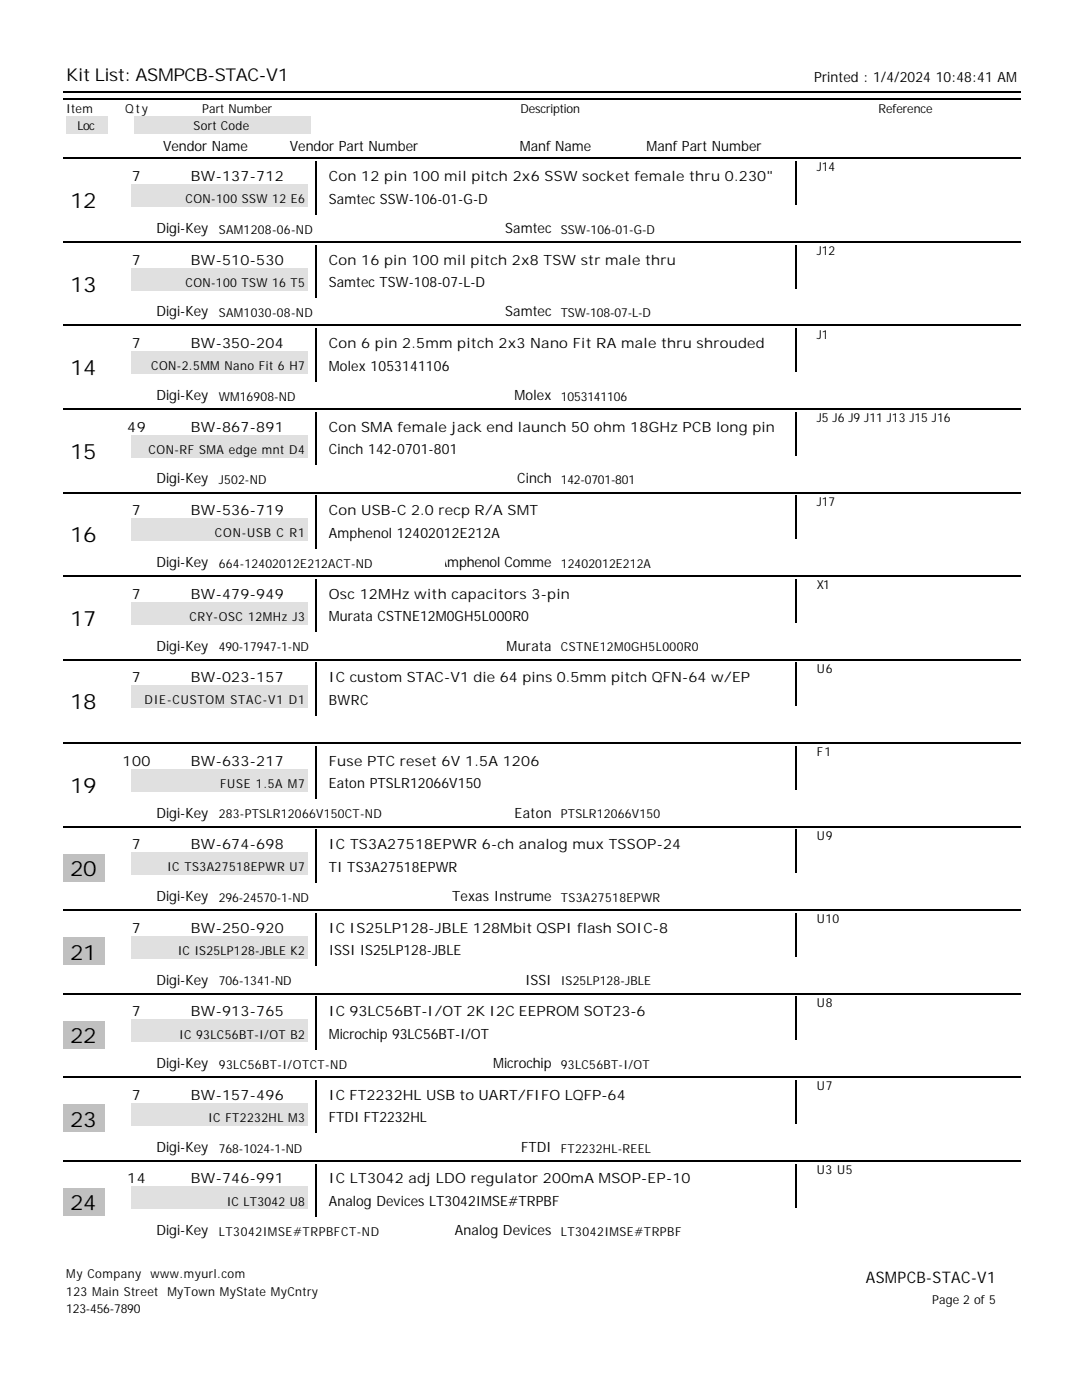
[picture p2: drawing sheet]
<svg xmlns="http://www.w3.org/2000/svg" width="216mm" height="279mm" viewBox="0 0 216 279" stroke-linecap="round" stroke-linejoin="round" font-family="sans-serif">
<defs><g id="words">
<g font-size="4.2">
<text x="14" y="41.5">12</text>
<text x="14" y="58.2">13</text>
<text x="14" y="74.9">14</text>
<text x="14" y="91.5">15</text>
<text x="14" y="108.2">16</text>
<text x="14" y="124.9">17</text>
<text x="14" y="141.6">18</text>
<text x="14" y="158.2">19</text>
<text x="14" y="174.9">20</text>
<text x="14" y="191.6">21</text>
<text x="14" y="208.2">22</text>
<text x="14" y="224.9">23</text>
<text x="14" y="241.6">24</text>
</g>
<text font-size="3.5" x="13.2" y="16.2">Kit List: ASMPCB-STAC-V1</text>
<text font-size="3.2" x="172.8" y="256.1">ASMPCB-STAC-V1</text>
<g font-size="2.8">
<text x="162.5" y="16.3">Printed : 1/4/2024 10:48:41 AM</text>
<text x="32.5" y="30.1">Vendor Name</text>
<text x="57.8" y="30.1">Vendor Part Number</text>
<text x="103.7" y="30.1">Manf Name</text>
<text x="129" y="30.1">Manf Part Number</text>
<text x="26.3" y="36.2">7</text>
<text x="38.1" y="36.2">BW-137-712</text>
<text x="65.6" y="36.2">Con 12 pin 100 mil pitch 2x6 SSW socket female thru 0.230&quot; post height</text>
<text x="65.6" y="40.7">Samtec SSW-106-01-G-D</text>
<text x="31.2" y="46.5">Digi-Key</text>
<text x="100.8" y="46.5">Samtec</text>
<text x="26.3" y="52.8">7</text>
<text x="38.1" y="52.8">BW-510-530</text>
<text x="65.6" y="52.8">Con 16 pin 100 mil pitch 2x8 TSW str male thru</text>
<text x="65.6" y="57.3">Samtec TSW-108-07-L-D</text>
<text x="31.2" y="63.1">Digi-Key</text>
<text x="100.8" y="63.1">Samtec</text>
<text x="26.3" y="69.5">7</text>
<text x="38.1" y="69.5">BW-350-204</text>
<text x="65.6" y="69.5">Con 6 pin 2.5mm pitch 2x3 Nano Fit RA male thru shrouded</text>
<text x="65.6" y="74">Molex 1053141106</text>
<text x="31.2" y="79.8">Digi-Key</text>
<text x="102.7" y="79.8">Molex</text>
<text x="25.4" y="86.2">49</text>
<text x="38.1" y="86.2">BW-867-891</text>
<text x="65.6" y="86.2">Con SMA female jack end launch 50 ohm 18GHz PCB long pin (f/62mil board)</text>
<text x="65.6" y="90.7">Cinch 142-0701-801</text>
<text x="31.2" y="96.5">Digi-Key</text>
<text x="103.2" y="96.5">Cinch</text>
<text x="26.3" y="102.8">7</text>
<text x="38.1" y="102.8">BW-536-719</text>
<text x="65.6" y="102.8">Con USB-C 2.0 recp R/A SMT</text>
<text x="65.6" y="107.3">Amphenol 12402012E212A</text>
<text x="31.2" y="113.2">Digi-Key</text>
<text x="87.6" y="113.2">Amphenol Comme</text>
<text x="26.3" y="119.5">7</text>
<text x="38.1" y="119.5">BW-479-949</text>
<text x="65.6" y="119.5">Osc 12MHz with capacitors 3-pin</text>
<text x="65.6" y="124">Murata CSTNE12M0GH5L000R0</text>
<text x="31.2" y="129.8">Digi-Key</text>
<text x="101.1" y="129.8">Murata</text>
<text x="26.3" y="136.2">7</text>
<text x="38.1" y="136.2">BW-023-157</text>
<text x="65.6" y="136.2">IC custom STAC-V1 die 64 pins 0.5mm pitch QFN-64 w/EP</text>
<text x="65.6" y="140.7">BWRC</text>
<text x="24.5" y="152.8">100</text>
<text x="38.1" y="152.8">BW-633-217</text>
<text x="65.6" y="152.8">Fuse PTC reset 6V 1.5A 1206</text>
<text x="65.6" y="157.3">Eaton PTSLR12066V150</text>
<text x="31.2" y="163.2">Digi-Key</text>
<text x="102.7" y="163.2">Eaton</text>
<text x="26.3" y="169.5">7</text>
<text x="38.1" y="169.5">BW-674-698</text>
<text x="65.6" y="169.5">IC TS3A27518EPWR 6-ch analog mux TSSOP-24</text>
<text x="31.2" y="179.8">Digi-Key</text>
<text x="65.6" y="174">TI TS3A27518EPWR</text>
<text x="90.2" y="179.8">Texas Instrume</text>
<text x="26.3" y="186.2">7</text>
<text x="38.1" y="186.2">BW-250-920</text>
<text x="65.6" y="186.2">IC IS25LP128-JBLE 128Mbit QSPI flash SOIC-8</text>
<text x="65.6" y="190.7">ISSI IS25LP128-JBLE</text>
<text x="31.2" y="196.5">Digi-Key</text>
<text x="104.8" y="196.5">ISSI</text>
<text x="26.3" y="202.8">7</text>
<text x="38.1" y="202.8">BW-913-765</text>
<text x="65.6" y="202.8">IC 93LC56BT-I/OT 2K I2C EEPROM SOT23-6</text>
<text x="65.6" y="207.3">Microchip 93LC56BT-I/OT</text>
<text x="31.2" y="213.2">Digi-Key</text>
<text x="98.4" y="213.2">Microchip</text>
<text x="26.3" y="219.5">7</text>
<text x="38.1" y="219.5">BW-157-496</text>
<text x="65.6" y="219.5">IC FT2232HL USB to UART/FIFO LQFP-64</text>
<text x="65.6" y="224">FTDI FT2232HL</text>
<text x="31.2" y="229.8">Digi-Key</text>
<text x="104" y="229.8">FTDI</text>
<text x="25.4" y="236.2">14</text>
<text x="38.1" y="236.2">BW-746-991</text>
<text x="65.6" y="236.2">IC LT3042 adj LDO regulator 200mA MSOP-EP-10</text>
<text x="65.6" y="240.7">Analog Devices LT3042IMSE#TRPBF</text>
<text x="31.2" y="246.5">Digi-Key</text>
<text x="90.8" y="246.5">Analog Devices</text>
</g>
<g font-size="2.5">
<text x="13.2" y="22.6">Item</text>
<text x="25" y="22.6">Qty</text>
<text x="40.3" y="22.6">Part Number</text>
<text x="103.8" y="22.6">Description</text>
<text x="175.3" y="22.6">Reference</text>
<text x="15.5" y="26">Loc</text>
<text x="38.6" y="26">Sort Code</text>
<text x="163" y="34.2">J14</text>
<text x="37" y="40.6">CON-100 SSW 12 E6</text>
<text x="43.7" y="46.7">SAM1208-06-ND</text>
<text x="111.9" y="46.7">SSW-106-01-G-D</text>
<text x="163" y="50.9">J12</text>
<text x="37" y="57.2">CON-100 TSW 16 T5</text>
<text x="43.7" y="63.3">SAM1030-08-ND</text>
<text x="111.9" y="63.3">TSW-108-07-L-D</text>
<text x="163" y="67.6">J1</text>
<text x="30.2" y="73.9">CON-2.5MM Nano Fit 6 H7</text>
<text x="43.7" y="80">WM16908-ND</text>
<text x="111.9" y="80">1053141106</text>
<text x="163" y="84.2">J5 J6 J9 J11 J13 J15 J16</text>
<text x="29.6" y="90.6">CON-RF SMA edge mnt D4</text>
<text x="43.7" y="96.7">J502-ND</text>
<text x="111.9" y="96.7">142-0701-801</text>
<text x="163" y="100.9">J17</text>
<text x="42.9" y="107.2">CON-USB C R1</text>
<text x="43.7" y="113.3">664-12402012E212ACT-ND</text>
<text x="111.9" y="113.3">12402012E212A</text>
<text x="163" y="117.6">X1</text>
<text x="37.8" y="123.9">CRY-OSC 12MHz J3</text>
<text x="43.7" y="130">490-17947-1-ND</text>
<text x="111.9" y="130">CSTNE12M0GH5L000R0</text>
<text x="163" y="134.2">U6</text>
<text x="28.8" y="140.6">DIE-CUSTOM STAC-V1 D1</text>
<text x="163" y="150.9">F1</text>
<text x="43.9" y="157.3">FUSE 1.5A M7</text>
<text x="43.7" y="163.3">283-PTSLR12066V150CT-ND</text>
<text x="111.9" y="163.3">PTSLR12066V150</text>
<text x="163" y="167.6">U9</text>
<text x="33.3" y="173.9">IC TS3A27518EPWR U7</text>
<text x="43.7" y="180">296-24570-1-ND</text>
<text x="111.9" y="180">TS3A27518EPWR</text>
<text x="163" y="184.2">U10</text>
<text x="35.5" y="190.6">IC IS25LP128-JBLE K2</text>
<text x="43.7" y="196.7">706-1341-ND</text>
<text x="111.9" y="196.7">IS25LP128-JBLE</text>
<text x="163" y="200.9">U8</text>
<text x="35.7" y="207.3">IC 93LC56BT-I/OT B2</text>
<text x="43.7" y="213.3">93LC56BT-I/OTCT-ND</text>
<text x="111.9" y="213.3">93LC56BT-I/OT</text>
<text x="163" y="217.6">U7</text>
<text x="41.5" y="223.9">IC FT2232HL M3</text>
<text x="43.7" y="230">768-1024-1-ND</text>
<text x="111.9" y="230">FT2232HL-REEL</text>
<text x="163" y="234.2">U3 U5</text>
<text x="45.2" y="240.6">IC LT3042 U8</text>
<text x="43.7" y="246.7">LT3042IMSE#TRPBFCT-ND</text>
<text x="111.9" y="246.7">LT3042IMSE#TRPBF</text>
<text x="13.2" y="255.1">My Company</text>
<text x="30" y="255.1">www.myurl.com</text>
<text x="13.2" y="258.6">123 Main Street MyTown MyState MyCntry</text>
<text x="13.2" y="262">123-456-7890</text>
<text x="186" y="260.2">Page 2 of 5</text>
</g>
</g></defs>
<path d="M12.7 18.4h191" fill="none" stroke="#000" stroke-width=".26"/>
<g fill="#fff">
<path d="M27 27h28v4h-28z"/>
<path d="M56.6 27h28.1v4h-28.1z"/>
<path d="M96.8 27h28.1v4h-28.1z"/>
<path d="M126.5 27h28.3v4h-28.3z"/>
</g>
<path d="M12.7 19.7h191" fill="none" stroke="#000" stroke-width=".26"/>
<g fill="#e0e0e0">
<path d="M13.2 23.3h8.2v3.4h-8.2z"/>
<path d="M26.7 23.3h35.2v3.4h-35.2z"/>
</g>
<g fill="#fff">
<path d="M65.1 32.5h89.7v4.5h-89.7z"/>
<path d="M65.1 37h89.7v4.5h-89.7z"/>
</g>
<path d="M158.9 32.3v10.6" fill="none" stroke="#000" stroke-width=".26"/>
<path d="M26.2 36.8h35.2v4.5h-35.2z" fill="#e0e0e0"/>
<path d="M14 42.9h28.1v4.5h-28.1z" fill="#fff"/>
<path d="M63.1 32.3v10.6" fill="none" stroke="#000" stroke-width=".26"/>
<g fill="#fff">
<path d="M43.1 42.9h45v4.5h-45z"/>
<path d="M88.9 42.9h21.7v4.5h-21.7z"/>
<path d="M111.4 42.9h45v4.5h-45z"/>
</g>
<path d="M12.7 31.6h191" fill="none" stroke="#000" stroke-width=".26"/>
<g fill="#fff">
<path d="M12.7 37h8.2v5.6h-8.2z"/>
<path d="M158 41h40.4v6.1h-40.4z"/>
<path d="M65.1 49.2h89.7v4.5h-89.7z"/>
<path d="M65.1 53.7h89.7v4.5h-89.7z"/>
</g>
<path d="M158.9 48.9v10.6" fill="none" stroke="#000" stroke-width=".26"/>
<path d="M26.2 53.4h35.2v4.5h-35.2z" fill="#e0e0e0"/>
<path d="M14 59.5h28.1v4.5h-28.1z" fill="#fff"/>
<path d="M63.1 48.9v10.6" fill="none" stroke="#000" stroke-width=".26"/>
<g fill="#fff">
<path d="M43.1 59.5h45v4.5h-45z"/>
<path d="M88.9 59.5h21.7v4.5h-21.7z"/>
<path d="M111.4 59.5h45v4.5h-45z"/>
</g>
<path d="M12.7 48.3h191" fill="none" stroke="#000" stroke-width=".26"/>
<g fill="#fff">
<path d="M12.7 53.7h8.2v5.6h-8.2z"/>
<path d="M158 57.7h40.4v6.1h-40.4z"/>
<path d="M65.1 65.9h89.7v4.5h-89.7z"/>
<path d="M65.1 70.4h89.7v4.5h-89.7z"/>
</g>
<path d="M158.9 65.6v10.6" fill="none" stroke="#000" stroke-width=".26"/>
<path d="M26.2 70.1h35.2v4.5h-35.2z" fill="#e0e0e0"/>
<path d="M14 76.2h28.1v4.5h-28.1z" fill="#fff"/>
<path d="M63.1 65.6v10.6" fill="none" stroke="#000" stroke-width=".26"/>
<g fill="#fff">
<path d="M43.1 76.2h45v4.5h-45z"/>
<path d="M88.9 76.2h21.7v4.5h-21.7z"/>
<path d="M111.4 76.2h45v4.5h-45z"/>
</g>
<path d="M12.7 65h191" fill="none" stroke="#000" stroke-width=".26"/>
<g fill="#fff">
<path d="M12.7 70.4h8.2v5.5h-8.2z"/>
<path d="M158 74.3h40.4v6.1h-40.4z"/>
<path d="M65.1 82.5h89.7v4.5h-89.7z"/>
<path d="M65.1 87h89.7v4.5h-89.7z"/>
</g>
<path d="M158.9 82.3v10.6" fill="none" stroke="#000" stroke-width=".26"/>
<path d="M26.2 86.8h35.2v4.5h-35.2z" fill="#e0e0e0"/>
<path d="M14 92.9h28.1v4.5h-28.1z" fill="#fff"/>
<path d="M63.1 82.3v10.6" fill="none" stroke="#000" stroke-width=".26"/>
<g fill="#fff">
<path d="M43.1 92.9h45v4.5h-45z"/>
<path d="M88.9 92.9h21.7v4.5h-21.7z"/>
<path d="M111.4 92.9h45v4.5h-45z"/>
</g>
<path d="M12.7 81.6h191" fill="none" stroke="#000" stroke-width=".26"/>
<g fill="#fff">
<path d="M12.7 87h8.2v5.6h-8.2z"/>
<path d="M158 91h40.4v6.1h-40.4z"/>
<path d="M65.1 99.2h89.7v4.5h-89.7z"/>
<path d="M65.1 103.7h89.7v4.5h-89.7z"/>
</g>
<path d="M158.9 99v10.5" fill="none" stroke="#000" stroke-width=".26"/>
<path d="M26.2 103.5h35.2v4.4h-35.2z" fill="#e0e0e0"/>
<path d="M14 109.5h28.1v4.5h-28.1z" fill="#fff"/>
<path d="M63.1 99v10.5" fill="none" stroke="#000" stroke-width=".26"/>
<g fill="#fff">
<path d="M43.1 109.5h45v4.5h-45z"/>
<path d="M88.9 109.5h21.7v4.5h-21.7z"/>
<path d="M111.4 109.5h45v4.5h-45z"/>
</g>
<path d="M12.7 98.3h191" fill="none" stroke="#000" stroke-width=".26"/>
<g fill="#fff">
<path d="M12.7 103.7h8.2v5.6h-8.2z"/>
<path d="M158 107.7h40.4v6.1h-40.4z"/>
<path d="M65.1 115.9h89.7v4.5h-89.7z"/>
<path d="M65.1 120.4h89.7v4.5h-89.7z"/>
</g>
<path d="M158.9 115.6v10.6" fill="none" stroke="#000" stroke-width=".26"/>
<path d="M26.2 120.1h35.2v4.5h-35.2z" fill="#e0e0e0"/>
<path d="M14 126.2h28.1v4.5h-28.1z" fill="#fff"/>
<path d="M63.1 115.6v10.6" fill="none" stroke="#000" stroke-width=".26"/>
<g fill="#fff">
<path d="M43.1 126.2h45v4.5h-45z"/>
<path d="M88.9 126.2h21.7v4.5h-21.7z"/>
<path d="M111.4 126.2h45v4.5h-45z"/>
</g>
<path d="M12.7 115h191" fill="none" stroke="#000" stroke-width=".26"/>
<g fill="#fff">
<path d="M12.7 120.4h8.2v5.5h-8.2z"/>
<path d="M158 124.4h40.4v6h-40.4z"/>
<path d="M65.1 132.6h89.7v4.5h-89.7z"/>
<path d="M65.1 137.1h89.7v4.5h-89.7z"/>
</g>
<path d="M158.9 132.3v10.6" fill="none" stroke="#000" stroke-width=".26"/>
<path d="M26.2 136.8h35.2v4.5h-35.2z" fill="#e0e0e0"/>
<path d="M14 142.9h28.1v4.5h-28.1z" fill="#fff"/>
<path d="M63.1 132.3v10.6" fill="none" stroke="#000" stroke-width=".26"/>
<g fill="#fff">
<path d="M43.1 142.9h45v4.5h-45z"/>
<path d="M88.9 142.9h21.7v4.5h-21.7z"/>
<path d="M111.4 142.9h45v4.5h-45z"/>
</g>
<path d="M12.7 131.6h191" fill="none" stroke="#000" stroke-width=".26"/>
<g fill="#fff">
<path d="M12.7 137.1h8.2v5.5h-8.2z"/>
<path d="M158 141h40.4v6.1h-40.4z"/>
<path d="M65.1 149.2h89.7v4.5h-89.7z"/>
<path d="M65.1 153.7h89.7v4.5h-89.7z"/>
</g>
<path d="M158.9 149v10.5" fill="none" stroke="#000" stroke-width=".26"/>
<path d="M26.2 153.5h35.2v4.5h-35.2z" fill="#e0e0e0"/>
<path d="M14 159.5h28.1v4.5h-28.1z" fill="#fff"/>
<path d="M63.1 149v10.5" fill="none" stroke="#000" stroke-width=".26"/>
<g fill="#fff">
<path d="M43.1 159.5h45v4.5h-45z"/>
<path d="M88.9 159.5h21.7v4.5h-21.7z"/>
<path d="M111.4 159.5h45v4.5h-45z"/>
</g>
<path d="M12.7 148.3h191" fill="none" stroke="#000" stroke-width=".26"/>
<g fill="#fff">
<path d="M12.7 153.7h8.2v5.6h-8.2z"/>
<path d="M158 157.7h40.4v6.1h-40.4z"/>
<path d="M65.1 165.9h89.7v4.5h-89.7z"/>
<path d="M65.1 170.4h89.7v4.5h-89.7z"/>
</g>
<path d="M158.9 165.6v10.6" fill="none" stroke="#000" stroke-width=".26"/>
<path d="M26.2 170.1h35.2v4.5h-35.2z" fill="#e0e0e0"/>
<path d="M14 176.2h28.1v4.5h-28.1z" fill="#fff"/>
<path d="M63.1 165.6v10.6" fill="none" stroke="#000" stroke-width=".26"/>
<g fill="#fff">
<path d="M43.1 176.2h45v4.5h-45z"/>
<path d="M88.9 176.2h21.7v4.5h-21.7z"/>
<path d="M111.4 176.2h45v4.5h-45z"/>
</g>
<path d="M12.7 165h191" fill="none" stroke="#000" stroke-width=".26"/>
<path d="M12.7 170.4h8.2v5.5h-8.2z" fill="#c0c0c0"/>
<g fill="#fff">
<path d="M158 174.4h40.4v6h-40.4z"/>
<path d="M65.1 182.6h89.7v4.5h-89.7z"/>
<path d="M65.1 187.1h89.7v4.5h-89.7z"/>
</g>
<path d="M158.9 182.3v10.6" fill="none" stroke="#000" stroke-width=".26"/>
<path d="M26.2 186.8h35.2v4.5h-35.2z" fill="#e0e0e0"/>
<path d="M14 192.9h28.1v4.5h-28.1z" fill="#fff"/>
<path d="M63.1 182.3v10.6" fill="none" stroke="#000" stroke-width=".26"/>
<g fill="#fff">
<path d="M43.1 192.9h45v4.5h-45z"/>
<path d="M88.9 192.9h21.7v4.5h-21.7z"/>
<path d="M111.4 192.9h45v4.5h-45z"/>
</g>
<path d="M12.7 181.6h191" fill="none" stroke="#000" stroke-width=".26"/>
<path d="M12.7 187.1h8.2v5.5h-8.2z" fill="#c0c0c0"/>
<g fill="#fff">
<path d="M158 191h40.4v6.1h-40.4z"/>
<path d="M65.1 199.2h89.7v4.5h-89.7z"/>
<path d="M65.1 203.7h89.7v4.5h-89.7z"/>
</g>
<path d="M158.9 199v10.5" fill="none" stroke="#000" stroke-width=".26"/>
<path d="M26.2 203.5h35.2v4.5h-35.2z" fill="#e0e0e0"/>
<path d="M14 209.5h28.1v4.5h-28.1z" fill="#fff"/>
<path d="M63.1 199v10.5" fill="none" stroke="#000" stroke-width=".26"/>
<g fill="#fff">
<path d="M43.1 209.5h45v4.5h-45z"/>
<path d="M88.9 209.5h21.7v4.5h-21.7z"/>
<path d="M111.4 209.5h45v4.5h-45z"/>
</g>
<path d="M12.7 198.3h191" fill="none" stroke="#000" stroke-width=".26"/>
<path d="M12.7 203.7h8.2v5.6h-8.2z" fill="#c0c0c0"/>
<g fill="#fff">
<path d="M158 207.7h40.4v6.1h-40.4z"/>
<path d="M65.1 215.9h89.7v4.5h-89.7z"/>
<path d="M65.1 220.4h89.7v4.5h-89.7z"/>
</g>
<path d="M158.9 215.6v10.6" fill="none" stroke="#000" stroke-width=".26"/>
<path d="M26.2 220.1h35.2v4.5h-35.2z" fill="#e0e0e0"/>
<path d="M14 226.2h28.1v4.5h-28.1z" fill="#fff"/>
<path d="M63.1 215.6v10.6" fill="none" stroke="#000" stroke-width=".26"/>
<g fill="#fff">
<path d="M43.1 226.2h45v4.5h-45z"/>
<path d="M88.9 226.2h21.7v4.5h-21.7z"/>
<path d="M111.4 226.2h45v4.5h-45z"/>
</g>
<path d="M12.7 215h191" fill="none" stroke="#000" stroke-width=".26"/>
<path d="M12.7 220.4h8.2v5.6h-8.2z" fill="#c0c0c0"/>
<g fill="#fff">
<path d="M158 224.4h40.4v6.1h-40.4z"/>
<path d="M65.1 232.6h89.7v4.5h-89.7z"/>
<path d="M65.1 237.1h89.7v4.5h-89.7z"/>
</g>
<path d="M158.9 232.3v10.6" fill="none" stroke="#000" stroke-width=".26"/>
<path d="M26.2 236.8h35.2v4.5h-35.2z" fill="#e0e0e0"/>
<path d="M14 242.9h28.1v4.5h-28.1z" fill="#fff"/>
<path d="M63.1 232.3v10.6" fill="none" stroke="#000" stroke-width=".26"/>
<g fill="#fff">
<path d="M43.1 242.9h45v4.5h-45z"/>
<path d="M88.9 242.9h21.7v4.5h-21.7z"/>
<path d="M111.4 242.9h45v4.5h-45z"/>
</g>
<path d="M12.7 231.6h191" fill="none" stroke="#000" stroke-width=".26"/>
<path d="M12.7 237.1h8.2v5.5h-8.2z" fill="#c0c0c0"/>
<path d="M158 241h40.4v6.1h-40.4z" fill="#fff"/>
<use href="#words"/>
</svg>
